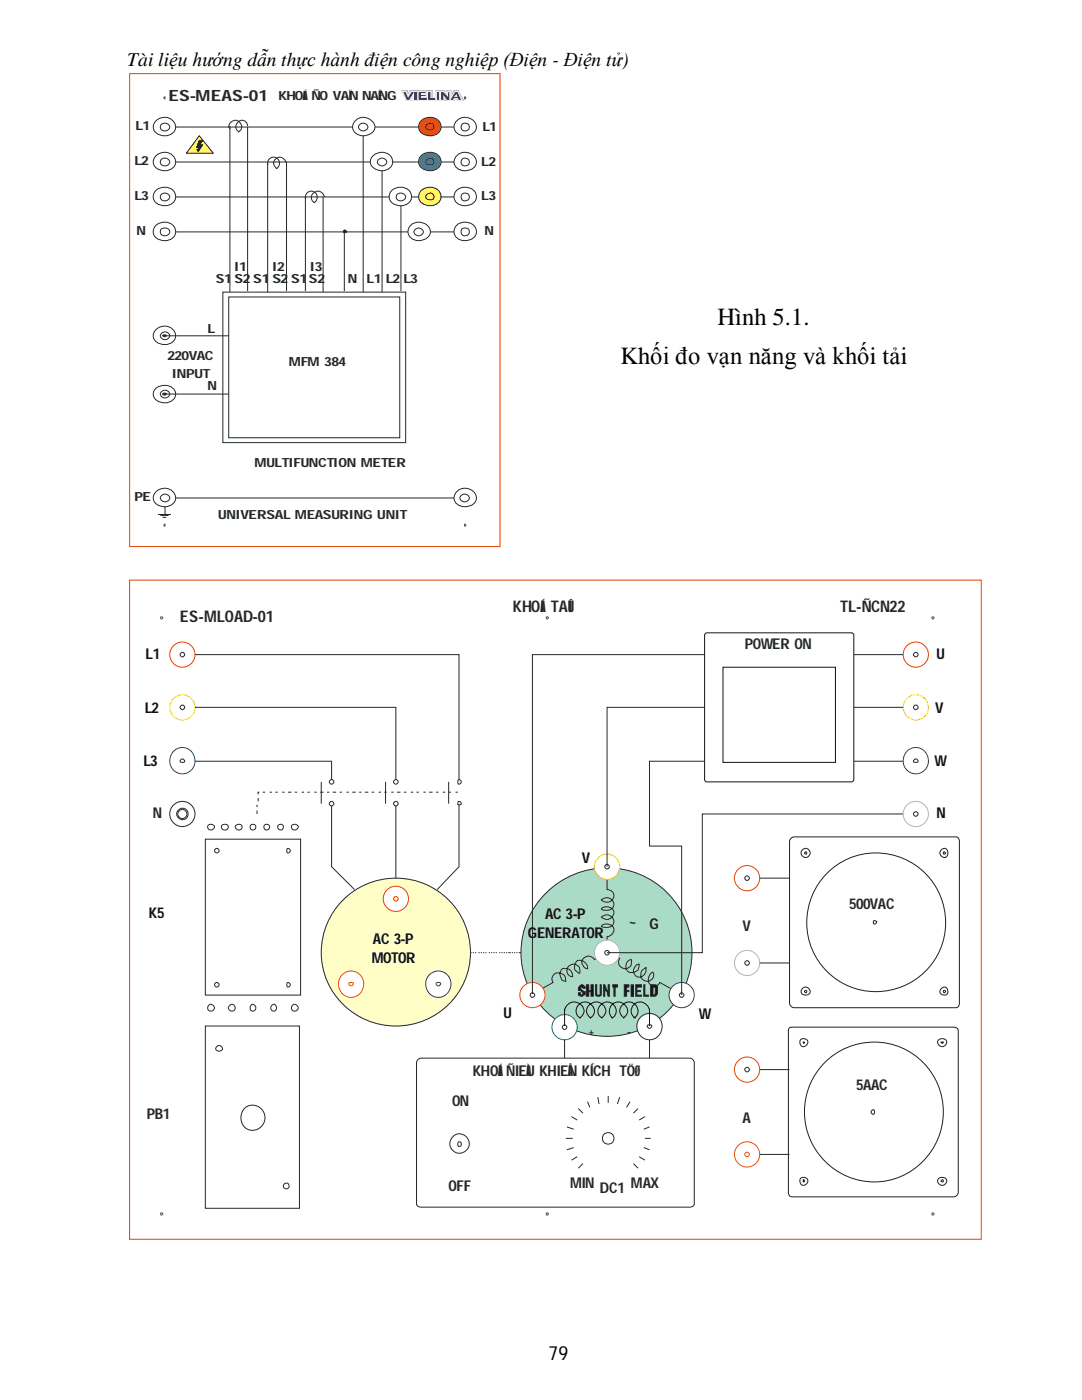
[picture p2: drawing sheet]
<svg xmlns="http://www.w3.org/2000/svg" width="216mm" height="279mm" viewBox="0 0 216 279" stroke-linecap="round" stroke-linejoin="round" font-family="sans-serif">
<defs><g id="words">
<g font-size="4.9">
<text x="143.2" y="64.9">Hình 5.1.</text>
<text x="123.8" y="72.6">Khối đo vạn năng và khối tải</text>
</g>
<g font-size="3.9">
<text x="25.4" y="13.1">Tài liệu hướng dẫn thực hành điện công nghiệp (Điện - Điện tử)</text>
<text x="109.5" y="271.4">79</text>
</g>
<g font-size="3.2" fill="#24282b">
<text x="35.9" y="124">ES-MLOAD-01</text>
<text x="102.4" y="122.2">KHOÁ</text>
<text x="107.9" y="122.2">I TAÛ</text>
<text x="113.4" y="122.2">I</text>
<text x="167.6" y="122.2">TL-ÑCN22</text>
</g>
<text font-size="3.1" fill="#24282b" x="33.6" y="20.2">ES-MEAS-01</text>
<g font-size="3" fill="#121214">
<text x="29" y="131.6">L1</text>
<text x="186.9" y="131.6">U</text>
<text x="28.9" y="142.3">L2</text>
<text x="186.6" y="142.3">V</text>
<text x="28.6" y="152.8">L3</text>
<text x="186.4" y="152.8">W</text>
<text x="186.9" y="163.3">N</text>
<text x="116.1" y="172.3">V</text>
<text x="29.7" y="183.3">K5</text>
<text x="108.8" y="183.5">AC 3-P</text>
<text x="74.4" y="188.3">AC 3-P</text>
<text x="105.3" y="187.1">GENERATOR</text>
<text x="74.2" y="192.2">MOTOR</text>
<text x="100.5" y="203.2">U</text>
<text x="139.4" y="203.4">W</text>
</g>
<g font-size="3" fill="#24282b">
<text x="148.6" y="129.5">POWER ON</text>
<text x="30.5" y="163.3">N</text>
<text x="148.2" y="185.8">V</text>
<text x="169.4" y="181.4">500VAC</text>
<text x="94.3" y="214.8">KHOÁ</text>
<text x="99.4" y="214.8">I ÑIEÀ</text>
<text x="105.1" y="214.8">U KHIEÅ</text>
<text x="113.4" y="214.8">N KÍCH TÖØ</text>
<text x="90.3" y="220.8">ON</text>
<text x="170.9" y="217.6">5AAC</text>
<text x="29.3" y="223.3">PB1</text>
<text x="148.2" y="224">A</text>
<text x="89.5" y="237.7">OFF</text>
<text x="113.8" y="237.1">MIN</text>
<text x="119.7" y="238.2">DC1</text>
<text x="125.9" y="237.1">MAX</text>
</g>
<g font-size="3" fill="#24211d">
<text x="125.5" y="185.1">~</text>
<text x="129.6" y="185.3">G</text>
</g>
<g font-size="2.5" fill="#24282b">
<text x="55.5" y="19.9">KHOÁ</text>
<text x="60.5" y="19.9">I ÑO VAÏN NAÊ</text>
<text x="75.5" y="19.9">NG</text>
<text x="27" y="25.9">L1</text>
<text x="96.3" y="26.2">L1</text>
<text x="26.8" y="32.9">L2</text>
<text x="96" y="33.1">L2</text>
<text x="26.8" y="39.9">L3</text>
<text x="96" y="39.9">L3</text>
<text x="27.3" y="46.9">N</text>
<text x="96.7" y="46.9">N</text>
<text x="43.1" y="56.6">S1</text>
<text x="46.8" y="54">I1</text>
<text x="46.8" y="56.6">S2</text>
<text x="50.5" y="56.6">S1</text>
<text x="54.4" y="54">I2</text>
<text x="54.4" y="56.6">S2</text>
<text x="58.1" y="56.6">S1</text>
<text x="61.6" y="56.6">S2</text>
<text x="61.9" y="54">I3</text>
<text x="69.4" y="56.6">N</text>
<text x="73.2" y="56.6">L1</text>
<text x="77" y="56.6">L2</text>
<text x="80.5" y="56.6">L3</text>
<text x="33.4" y="71.9">220VAC</text>
<text x="41.4" y="66.5">L</text>
<text x="34.4" y="75.4">INPUT</text>
<text x="41.4" y="77.9">N</text>
<text x="57.7" y="73.1">MFM 384</text>
<text x="50.8" y="93.2">MULTIFUNCTION METER</text>
<text x="26.8" y="100">PE</text>
<text x="43.5" y="103.6">UNIVERSAL MEASURING UNIT</text>
</g>
<g font-size="2.1" fill="#24282b">
<text x="118.6" y="205.7" transform="rotate(-180 118.6 205.7)">+</text>
<text x="125.9" y="205.7" transform="rotate(-180 125.9 205.7)">-</text>
</g>
</g></defs>
<path d="M25.9 14.7h73.9v94.4h-73.9z" fill="none" stroke="#e54200" stroke-width=".2"/>
<path d="M32.9 32.3h61.9M33.2 25.4h61.6M33.4 39.3h60.7M33.6 46.3h60.1M32.7 99.4h60" fill="none" stroke="#24282b" stroke-width=".2"/>
<path d="M84.2 23.9a2.3 2.3 0 0 1 3.8 1.5 2.24 2.24 0 0 1-3.3 1.5 1.67 1.67 0 0 1-.5-3z" fill-rule="evenodd" fill="#eb3d00"/>
<path d="M84.2 23.9a2.3 2.3 0 0 1 3.8 1.5 2.24 2.24 0 0 1-3.3 1.5 1.67 1.67 0 0 1-.5-3zM85.2 24.8a.73 .73 0 0 1 1-.2 .73 .73 0 0 1 .3 1 .73 .73 0 0 1-1 .3 .58 .58 0 0 1-.5-.4 .58 .58 0 0 1 .2-.7z" fill="none" stroke="#24282b" stroke-width=".2"/>
<path d="M84.2 37.9a2.31 2.31 0 0 1 3.8 1.4 2.24 2.24 0 0 1-3.3 1.5 1.67 1.67 0 0 1-.5-2.9z" fill-rule="evenodd" fill="#fdfa00"/>
<path d="M84.2 37.9a2.31 2.31 0 0 1 3.8 1.4 2.24 2.24 0 0 1-3.3 1.5 1.67 1.67 0 0 1-.5-2.9zM85.2 38.8a.73 .73 0 0 1 1-.2 .73 .73 0 0 1 .3 .9 .73 .73 0 0 1-1 .4 .58 .58 0 0 1-.5-.5 .58 .58 0 0 1 .2-.6z" fill="none" stroke="#24282b" stroke-width=".2"/>
<path d="M84.2 30.9a2.31 2.31 0 0 1 3.8 1.4 2.24 2.24 0 0 1-3.3 1.5 1.67 1.67 0 0 1-.5-2.9z" fill-rule="evenodd" fill="#0089e1"/>
<path d="M84.2 30.9a2.31 2.31 0 0 1 3.8 1.4 2.24 2.24 0 0 1-3.3 1.5 1.67 1.67 0 0 1-.5-2.9zM85.2 31.8a.73 .73 0 0 1 1-.2 .73 .73 0 0 1 .3 1 .73 .73 0 0 1-1 .3 .58 .58 0 0 1-.5-.4 .58 .58 0 0 1 .2-.7zM31.5 102.7h2.6M32 102.9h1.6M32.5 103.3h.7M32.9 100.2v2.5" fill="none" stroke="#24282b" stroke-width=".2"/>
<path d="M31.2 98a2.19 2.19 0 0 1 2.6-.4 2.19 2.19 0 0 1 1.2 2.2 2.47 2.47 0 0 1-4.3 0 1.7 1.7 0 0 1 .5-1.8z" fill-rule="evenodd" fill="#fff"/>
<path d="M31.2 98a2.19 2.19 0 0 1 2.6-.4 2.19 2.19 0 0 1 1.2 2.2 2.47 2.47 0 0 1-4.3 0 1.7 1.7 0 0 1 .5-1.8z" fill="none" stroke="#24282b" stroke-width=".2"/>
<path d="M32.3 98.8a.9 .9 0 0 1 1-.1 .9 .9 0 0 1 .5 1 .92 .92 0 0 1-1.1 .4 .92 .92 0 0 1-.6-1z" fill-rule="evenodd" fill="#fff"/>
<path d="M32.3 98.8a.9 .9 0 0 1 1-.1 .9 .9 0 0 1 .5 1 .92 .92 0 0 1-1.1 .4 .92 .92 0 0 1-.6-1z" fill="none" stroke="#24282b" stroke-width=".2"/>
<path d="M91.2 98a2.32 2.32 0 0 1 3.9 1.4 2.36 2.36 0 0 1-3.9 1.2 1.64 1.64 0 0 1 0-2.6z" fill-rule="evenodd" fill="#fff"/>
<path d="M91.2 98a2.32 2.32 0 0 1 3.9 1.4 2.36 2.36 0 0 1-3.9 1.2 1.64 1.64 0 0 1 0-2.6z" fill="none" stroke="#24282b" stroke-width=".2"/>
<path d="M92.1 98.8a.9 .9 0 0 1 1-.1 .9 .9 0 0 1 .5 1 .92 .92 0 0 1-1.1 .4 .92 .92 0 0 1-.7-1z" fill-rule="evenodd" fill="#fff"/>
<path d="M92.1 98.8a.9 .9 0 0 1 1-.1 .9 .9 0 0 1 .5 1 .92 .92 0 0 1-1.1 .4 .92 .92 0 0 1-.7-1z" fill="none" stroke="#24282b" stroke-width=".2"/>
<path d="M32.3 38.8a.73 .73 0 0 1 1-.2 .73 .73 0 0 1 .2 .9 .73 .73 0 0 1-.9 .4 .58 .58 0 0 1-.6-.5 .58 .58 0 0 1 .3-.6z" fill-rule="evenodd" fill="#fff"/>
<path d="M32.3 38.8a.73 .73 0 0 1 1-.2 .73 .73 0 0 1 .2 .9 .73 .73 0 0 1-.9 .4 .58 .58 0 0 1-.6-.5 .58 .58 0 0 1 .3-.6z" fill="none" stroke="#24282b" stroke-width=".2"/>
<path d="M32.3 45.7a.73 .73 0 0 1 1-.2 .73 .73 0 0 1 .2 1 .73 .73 0 0 1-.9 .3 .58 .58 0 0 1-.6-.4 .58 .58 0 0 1 .3-.7z" fill-rule="evenodd" fill="#fff"/>
<path d="M32.3 45.7a.73 .73 0 0 1 1-.2 .73 .73 0 0 1 .2 1 .73 .73 0 0 1-.9 .3 .58 .58 0 0 1-.6-.4 .58 .58 0 0 1 .3-.7z" fill="none" stroke="#24282b" stroke-width=".2"/>
<path d="M32.3 31.8a.73 .73 0 0 1 1-.2 .73 .73 0 0 1 .2 1 .73 .73 0 0 1-.9 .3 .58 .58 0 0 1-.6-.4 .58 .58 0 0 1 .3-.7z" fill-rule="evenodd" fill="#fff"/>
<path d="M32.3 31.8a.73 .73 0 0 1 1-.2 .73 .73 0 0 1 .2 1 .73 .73 0 0 1-.9 .3 .58 .58 0 0 1-.6-.4 .58 .58 0 0 1 .3-.7z" fill="none" stroke="#24282b" stroke-width=".2"/>
<path d="M31.2 24a2.19 2.19 0 0 1 2.6-.4 2.19 2.19 0 0 1 1.2 2.2 2.47 2.47 0 0 1-4.3 0 1.69 1.69 0 0 1 .5-1.8z" fill-rule="evenodd" fill="#fff"/>
<path d="M31.2 24a2.19 2.19 0 0 1 2.6-.4 2.19 2.19 0 0 1 1.2 2.2 2.47 2.47 0 0 1-4.3 0 1.69 1.69 0 0 1 .5-1.8z" fill="none" stroke="#24282b" stroke-width=".2"/>
<path d="M32.2 24.8a.94 .94 0 0 1 1.1-.1 .94 .94 0 0 1 .5 .9 .9 .9 0 0 1-1.3 .5 .9 .9 0 0 1-.3-1.3z" fill-rule="evenodd" fill="#fff"/>
<path d="M32.2 24.8a.94 .94 0 0 1 1.1-.1 .94 .94 0 0 1 .5 .9 .9 .9 0 0 1-1.3 .5 .9 .9 0 0 1-.3-1.3z" fill="none" stroke="#24282b" stroke-width=".2"/>
<path d="M31.2 31a2.19 2.19 0 0 1 2.6-.5 2.19 2.19 0 0 1 1.2 2.3 2.47 2.47 0 0 1-4.3 0 1.69 1.69 0 0 1 .5-1.8z" fill-rule="evenodd" fill="#fff"/>
<path d="M31.2 31a2.19 2.19 0 0 1 2.6-.5 2.19 2.19 0 0 1 1.2 2.3 2.47 2.47 0 0 1-4.3 0 1.69 1.69 0 0 1 .5-1.8z" fill="none" stroke="#24282b" stroke-width=".2"/>
<path d="M32.2 31.8a.94 .94 0 0 1 1.1-.2 .94 .94 0 0 1 .5 1 .9 .9 0 0 1-1.3 .5 .9 .9 0 0 1-.3-1.3z" fill-rule="evenodd" fill="#fff"/>
<path d="M32.2 31.8a.94 .94 0 0 1 1.1-.2 .94 .94 0 0 1 .5 1 .9 .9 0 0 1-1.3 .5 .9 .9 0 0 1-.3-1.3z" fill="none" stroke="#24282b" stroke-width=".2"/>
<path d="M31.2 37.9a2.31 2.31 0 0 1 3.9 1.4 2.24 2.24 0 0 1-3.4 1.5 1.67 1.67 0 0 1-.5-2.9z" fill-rule="evenodd" fill="#fff"/>
<path d="M31.2 37.9a2.31 2.31 0 0 1 3.9 1.4 2.24 2.24 0 0 1-3.4 1.5 1.67 1.67 0 0 1-.5-2.9z" fill="none" stroke="#24282b" stroke-width=".2"/>
<path d="M32.2 38.8a.94 .94 0 0 1 1.1-.2 .94 .94 0 0 1 .5 1 .9 .9 0 0 1-1.3 .5 .9 .9 0 0 1-.3-1.3z" fill-rule="evenodd" fill="#fff"/>
<path d="M32.2 38.8a.94 .94 0 0 1 1.1-.2 .94 .94 0 0 1 .5 1 .9 .9 0 0 1-1.3 .5 .9 .9 0 0 1-.3-1.3z" fill="none" stroke="#24282b" stroke-width=".2"/>
<path d="M31.2 77.4a2.48 2.48 0 0 1 3.8 .8 1.99 1.99 0 0 1-2.7 2.1 1.63 1.63 0 0 1-1.6-1.1 1.63 1.63 0 0 1 .5-1.8z" fill-rule="evenodd" fill="#fff"/>
<path d="M31.2 77.4a2.48 2.48 0 0 1 3.8 .8 1.99 1.99 0 0 1-2.7 2.1 1.63 1.63 0 0 1-1.6-1.1 1.63 1.63 0 0 1 .5-1.8z" fill="none" stroke="#24282b" stroke-width=".2"/>
<path d="M32.3 78.1a.9 .9 0 0 1 1-.1 .9 .9 0 0 1 .5 .9 .92 .92 0 0 1-1.1 .5 .92 .92 0 0 1-.6-1z" fill-rule="evenodd" fill="#fff"/>
<path d="M32.3 78.1a.9 .9 0 0 1 1-.1 .9 .9 0 0 1 .5 .9 .92 .92 0 0 1-1.1 .5 .92 .92 0 0 1-.6-1z" fill="none" stroke="#24282b" stroke-width=".2"/>
<path d="M31.2 44.9a2.31 2.31 0 0 1 3.9 1.4 2.24 2.24 0 0 1-3.4 1.5 1.67 1.67 0 0 1-.5-2.9z" fill-rule="evenodd" fill="#fff"/>
<path d="M31.2 44.9a2.31 2.31 0 0 1 3.9 1.4 2.24 2.24 0 0 1-3.4 1.5 1.67 1.67 0 0 1-.5-2.9z" fill="none" stroke="#24282b" stroke-width=".2"/>
<path d="M32.2 45.7a1.05 1.05 0 0 1 1.7 .6 .92 .92 0 0 1-1.3 .8 .92 .92 0 0 1-.4-1.4z" fill-rule="evenodd" fill="#fff"/>
<path d="M32.2 45.7a1.05 1.05 0 0 1 1.7 .6 .92 .92 0 0 1-1.3 .8 .92 .92 0 0 1-.4-1.4z" fill="none" stroke="#24282b" stroke-width=".2"/>
<path d="M31.2 65.7a2.19 2.19 0 0 1 2.6-.5 2.19 2.19 0 0 1 1.2 2.3 2.46 2.46 0 0 1-4.3 0 1.69 1.69 0 0 1 .5-1.8z" fill-rule="evenodd" fill="#fff"/>
<path d="M31.2 65.7a2.19 2.19 0 0 1 2.6-.5 2.19 2.19 0 0 1 1.2 2.3 2.46 2.46 0 0 1-4.3 0 1.69 1.69 0 0 1 .5-1.8z" fill="none" stroke="#24282b" stroke-width=".2"/>
<path d="M32.3 66.5a.9 .9 0 0 1 1-.2 .9 .9 0 0 1 .5 1 .92 .92 0 0 1-1.1 .5 .92 .92 0 0 1-.6-1.1z" fill-rule="evenodd" fill="#fff"/>
<path d="M32.3 66.5a.9 .9 0 0 1 1-.2 .9 .9 0 0 1 .5 1 .92 .92 0 0 1-1.1 .5 .92 .92 0 0 1-.6-1.1z" fill="none" stroke="#24282b" stroke-width=".2"/>
<path d="M91.2 24a2.32 2.32 0 0 1 3.9 1.4 2.36 2.36 0 0 1-3.9 1.2 1.64 1.64 0 0 1 0-2.6z" fill-rule="evenodd" fill="#fff"/>
<path d="M91.2 24a2.32 2.32 0 0 1 3.9 1.4 2.36 2.36 0 0 1-3.9 1.2 1.64 1.64 0 0 1 0-2.6z" fill="none" stroke="#24282b" stroke-width=".2"/>
<circle cx="92.8" cy="25.3" r=".81" fill="#fff"/>
<circle cx="92.8" cy="25.3" r=".81" fill="none" stroke="#24282b" stroke-width=".2"/>
<path d="M91.2 31a2.32 2.32 0 0 1 3.9 1.3 2.36 2.36 0 0 1-3.9 1.3 1.64 1.64 0 0 1 0-2.6z" fill-rule="evenodd" fill="#fff"/>
<path d="M91.2 31a2.32 2.32 0 0 1 3.9 1.3 2.36 2.36 0 0 1-3.9 1.3 1.64 1.64 0 0 1 0-2.6z" fill="none" stroke="#24282b" stroke-width=".2"/>
<circle cx="92.8" cy="32.3" r=".81" fill="#fff"/>
<circle cx="92.8" cy="32.3" r=".81" fill="none" stroke="#24282b" stroke-width=".2"/>
<path d="M91.2 37.9a2.47 2.47 0 0 1 3.8 .9 1.9 1.9 0 0 1-2.3 2.3 1.83 1.83 0 0 1-1.9-1.1 1.83 1.83 0 0 1 .4-2.1z" fill-rule="evenodd" fill="#fff"/>
<path d="M91.2 37.9a2.47 2.47 0 0 1 3.8 .9 1.9 1.9 0 0 1-2.3 2.3 1.83 1.83 0 0 1-1.9-1.1 1.83 1.83 0 0 1 .4-2.1z" fill="none" stroke="#24282b" stroke-width=".2"/>
<circle cx="92.8" cy="39.3" r=".81" fill="#fff"/>
<circle cx="92.8" cy="39.3" r=".81" fill="none" stroke="#24282b" stroke-width=".2"/>
<path d="M91.2 44.9a2.47 2.47 0 0 1 3.8 .8 1.89 1.89 0 0 1-2.3 2.3 1.82 1.82 0 0 1-1.9-1 1.82 1.82 0 0 1 .4-2.1z" fill-rule="evenodd" fill="#fff"/>
<path d="M91.2 44.9a2.47 2.47 0 0 1 3.8 .8 1.89 1.89 0 0 1-2.3 2.3 1.82 1.82 0 0 1-1.9-1 1.82 1.82 0 0 1 .4-2.1z" fill="none" stroke="#24282b" stroke-width=".2"/>
<circle cx="92.8" cy="46.2" r=".83" fill="#fff"/>
<circle cx="92.8" cy="46.2" r=".83" fill="none" stroke="#24282b" stroke-width=".2"/>
<path d="M39.8 27.1l2.8 3.5h-5.4z" fill="#fdfa00" stroke="#24282b" stroke-width=".2"/>
<path d="M39.8 28.1h.7l-.7 .9 .7-.2-1 1.4-.2-.4h.2l.3-.6-.5 .2z" fill-rule="evenodd" fill="#24211d" stroke="#24282b" stroke-width=".2"/>
<path d="M44.5 58.3h36.4v30h-36.4z" fill-rule="evenodd" fill="#fff"/>
<path d="M44.5 58.3h36.4v30h-36.4z" fill="none" stroke="#24282b" stroke-width=".2"/>
<path d="M45.6 59.3h34.2v28.1h-34.2z" fill-rule="evenodd" fill="#fff"/>
<g fill="none" stroke="#24282b" stroke-width=".2">
<path d="M45.9 25.7a1.17 1.17 0 0 1 .1-1.3 1.17 1.17 0 0 1 1.4-.3 1.21 1.21 0 0 1 .8 1 1.21 1.21 0 0 1-.7 1.2M45.9 25.2v33.1M49.4 25.2a1.18 1.18 0 0 0-1.8-.9 1.18 1.18 0 0 0 .2 2M49.4 25.4v32.7M53.4 32.9a1.21 1.21 0 0 1 .8-1.5 1.21 1.21 0 0 1 1.5 .7 1.21 1.21 0 0 1-.6 1.6M53.4 32.5v25.8M57.2 32.5a1.32 1.32 0 0 0-1.2-1.1 1.32 1.32 0 0 0-1.3 .8 1.26 1.26 0 0 0 .6 1.5M57.2 32.3v25.8M60.9 39.7a1.22 1.22 0 0 1 .8-1.5 1.22 1.22 0 0 1 1.5 .7 1.22 1.22 0 0 1-.6 1.6M60.9 39.3v18.8M64.5 39.3v19M64.7 39.3a1.25 1.25 0 0 0-1.9-1 1.25 1.25 0 0 0 0 2.2"/>
<path d="M72.5 25.4v32.9M76.2 32.3v26M80 39.3v18.8M45.6 59.3h34.2v28.1h-34.2zM68.7 46.3v11.8"/>
</g>
<path d="M76 32.2h.4l.1 .1-.3 .2-.2-.1z" fill-rule="evenodd" fill="#24211d"/>
<path d="M76 32.2h.4l.1 .1-.3 .2-.2-.1z" fill="none" stroke="#24282b" stroke-width=".2"/>
<path d="M72.3 25.2h.4v.3h-.4z" fill-rule="evenodd" fill="#24211d"/>
<path d="M72.3 25.2h.4v.3h-.4z" fill="none" stroke="#24282b" stroke-width=".2"/>
<path d="M79.6 39.2l.5-.1 .1 .2-.2 .2-.5-.2z" fill-rule="evenodd" fill="#24211d"/>
<path d="M79.6 39.2l.5-.1 .1 .2-.2 .2-.5-.2zM32.9 67h12.7M32.9 78.6h12.7" fill="none" stroke="#24282b" stroke-width=".2"/>
<path d="M32.5 66.9l.5-.1 .2 .2-.3 .2-.4-.2z" fill-rule="evenodd" fill="#24211d"/>
<path d="M32.5 66.9l.5-.1 .2 .2-.3 .2-.4-.2z" fill="none" stroke="#24282b" stroke-width=".2"/>
<path d="M32.5 78.5h.5l.2 .1-.2 .2h-.3h-.2z" fill-rule="evenodd" fill="#24211d"/>
<path d="M32.5 78.5h.5l.2 .1-.2 .2h-.3h-.2z" fill="none" stroke="#24282b" stroke-width=".2"/>
<circle cx="68.9" cy="46.2" r=".33" fill="#24211d"/>
<circle cx="68.9" cy="46.2" r=".33" fill="none" stroke="#24282b" stroke-width=".2"/>
<path d="M71 24a2.34 2.34 0 0 1 3.8 1.4 2.38 2.38 0 0 1-2 1.7 2.38 2.38 0 0 1-2.4-1.3 1.75 1.75 0 0 1 .6-1.8z" fill-rule="evenodd" fill="#fff"/>
<path d="M71 24a2.34 2.34 0 0 1 3.8 1.4 2.38 2.38 0 0 1-2 1.7 2.38 2.38 0 0 1-2.4-1.3 1.75 1.75 0 0 1 .6-1.8z" fill="none" stroke="#24282b" stroke-width=".2"/>
<path d="M71.8 24.8a.9 .9 0 0 1 1.1-.1 .9 .9 0 0 1 .4 .9 .92 .92 0 0 1-1.1 .5 .92 .92 0 0 1-.6-1z" fill-rule="evenodd" fill="#fff"/>
<path d="M71.8 24.8a.9 .9 0 0 1 1.1-.1 .9 .9 0 0 1 .4 .9 .92 .92 0 0 1-1.1 .5 .92 .92 0 0 1-.6-1z" fill="none" stroke="#24282b" stroke-width=".2"/>
<path d="M74.2 31.3a2.28 2.28 0 0 1 2.4-.9 2.28 2.28 0 0 1 1.8 1.9 2.25 2.25 0 0 1-3.8 1.3 1.5 1.5 0 0 1-.4-2.3z" fill-rule="evenodd" fill="#fff"/>
<path d="M74.2 31.3a2.28 2.28 0 0 1 2.4-.9 2.28 2.28 0 0 1 1.8 1.9 2.25 2.25 0 0 1-3.8 1.3 1.5 1.5 0 0 1-.4-2.3z" fill="none" stroke="#24282b" stroke-width=".2"/>
<path d="M75.6 31.8a.9 .9 0 0 1 1-.1 .9 .9 0 0 1 .5 .9 .92 .92 0 0 1-1.1 .5 .92 .92 0 0 1-.6-1.1z" fill-rule="evenodd" fill="#fff"/>
<path d="M75.6 31.8a.9 .9 0 0 1 1-.1 .9 .9 0 0 1 .5 .9 .92 .92 0 0 1-1.1 .5 .92 .92 0 0 1-.6-1.1z" fill="none" stroke="#24282b" stroke-width=".2"/>
<path d="M78.3 37.9a2.31 2.31 0 0 1 3.8 1.4 2.24 2.24 0 0 1-3.3 1.5 1.67 1.67 0 0 1-.5-2.9z" fill-rule="evenodd" fill="#fff"/>
<path d="M78.3 37.9a2.31 2.31 0 0 1 3.8 1.4 2.24 2.24 0 0 1-3.3 1.5 1.67 1.67 0 0 1-.5-2.9z" fill="none" stroke="#24282b" stroke-width=".2"/>
<path d="M79.3 38.8a.94 .94 0 0 1 1.1-.2 .94 .94 0 0 1 .5 1 .9 .9 0 0 1-1.3 .5 .9 .9 0 0 1-.3-1.3z" fill-rule="evenodd" fill="#fff"/>
<path d="M79.3 38.8a.94 .94 0 0 1 1.1-.2 .94 .94 0 0 1 .5 1 .9 .9 0 0 1-1.3 .5 .9 .9 0 0 1-.3-1.3z" fill="none" stroke="#24282b" stroke-width=".2"/>
<path d="M82 44.9a2.39 2.39 0 0 1 3.9 1.4 2.38 2.38 0 0 1-2.1 1.7 2.38 2.38 0 0 1-2.3-1.3 1.82 1.82 0 0 1 .5-1.8z" fill-rule="evenodd" fill="#fff"/>
<path d="M82 44.9a2.39 2.39 0 0 1 3.9 1.4 2.38 2.38 0 0 1-2.1 1.7 2.38 2.38 0 0 1-2.3-1.3 1.82 1.82 0 0 1 .5-1.8z" fill="none" stroke="#24282b" stroke-width=".2"/>
<path d="M82.9 45.7a.9 .9 0 0 1 1-.1 .9 .9 0 0 1 .5 1 .92 .92 0 0 1-1.1 .4 .92 .92 0 0 1-.6-1z" fill-rule="evenodd" fill="#fff"/>
<path d="M82.9 45.7a.9 .9 0 0 1 1-.1 .9 .9 0 0 1 .5 1 .92 .92 0 0 1-1.1 .4 .92 .92 0 0 1-.6-1z" fill="none" stroke="#24282b" stroke-width=".2"/>
<path d="M32.7 19.4l.2-.1v.4l-.2-.1zM92.7 19.3l.2 .1v.1l-.2 .2zM32.7 104.7l.2-.1v.4h-.2zM92.7 104.6l.2 .1v.3h-.2z" fill="none" stroke="#4d5a61" stroke-width=".2"/>
<g fill="#b0b4ba">
<path d="M80.2 18.4l.7-.2 .8 1.5-.8 .2zM80 18h.5v.4h-.3zM80.5 18h.4v.8h-.4zM80.9 18h.5v.2l-.5 .2zM80.5 18.4l.9-.2 .5 1.1-.7 .2zM81.2 19.5h.7zM81.7 18.2l.7 .2-.5 1.1-.7-.2zM81.7 18h.4v.4l-.4-.2zM82.1 18h.5v.8h-.5zM82.6 18h.5l-.3 .4h-.2zM82.1 18.2l.7 .2-.7 1.5-.7-.2zM81.7 19.9h.4v.2h-.4zM81.2 19.5h.5v.6h-.5zM80.9 19.9h.3v.2h-.3z"/>
<path d="M82.4 18.4h.7v1.5h-.7zM82.4 18h.2v.4h-.2zM82.6 18h.5v.8h-.5zM83.1 18h.4v.4h-.4zM82.6 18.4h.9v1.5h-.9zM83.1 19.9h.4v.2h-.4zM82.6 19.5h.5v.6h-.5zM82.4 19.9h.2v.2h-.2z"/>
<path d="M83.1 18.4h.9v1.5h-.9zM83.1 18h.4v.4h-.4zM83.5 18h1.4v.8h-1.4zM84.9 18h.5v.4h-.5zM84.7 18.4h.7v.2h-.7zM84.9 18.6h.5v.4h-.5zM84 18.4h.9v.6h-.9zM83.5 18.4h.5v.2h-.5zM83.5 18.6h1v.4h-1zM83.5 19h.5v.2h-.5zM84 18.6h.9v.6h-.9zM84.9 18.6h.5v.4h-.5zM84.5 19h.9v.2h-.9zM84.9 19.2h.5v.3h-.5zM84 19h.9v.5h-.9zM83.5 19h.5v.2h-.5zM83.5 19.2h1v.3h-1zM83.5 19.5h.5v.4h-.5zM84 19.3h1.2v.6h-1.2zM85.2 19.3h.5v.2h-.5zM84.7 19.5h1v.4h-1zM85.2 19.9h.5v.2h-.5zM83.5 19.5h1.7v.6h-1.7zM83.1 19.9h.4v.2h-.4z"/>
<path d="M84.9 18.4h1v1.5h-1zM84.9 18h.5v.4h-.5zM85.4 18h.5v.8h-.5zM85.9 18h.5v.4h-.5zM85.4 18.4h1v1.1h-1zM85.4 19.5h.5v.4h-.5zM85.9 19.3h.9v.6h-.9zM86.8 19.3h.5v.2h-.5zM86.6 19.5h.7v.4h-.7zM86.8 19.9h.5v.2h-.5zM85.4 19.5h1.4v.6h-1.4zM84.9 19.9h.5v.2h-.5z"/>
<path d="M86.8 18.4h1v1.5h-1zM86.8 18h.5v.4h-.5zM87.3 18h.2v.8h-.2zM87.5 18h.5v.4h-.5zM87.3 18.4h.7v1.5h-.7zM87.5 19.9h.5v.2h-.5zM87.3 19.5h.2v.6h-.2zM86.8 19.9h.5v.2h-.5z"/>
<path d="M87.5 18.4h1v1.5h-1zM87.5 18h.5v.4h-.5zM88 18h.5v.8h-.5zM88.5 18l.4 .2-.4 .2zM88 18.6l.9-.4 .8 1-.8 .3zM88.9 19.5l.8-.2zM88.9 18.4h.8v.9h-.8zM88.9 18h.5v.4h-.5zM89.4 18h.3v.8h-.3zM89.7 18h.4v.4h-.4zM89.2 18.4h.9v1.5h-.9zM89.7 19.9h.4v.2h-.4zM89.2 19.5h.5v.6h-.5zM88.9 19.9h.3v.2h-.3zM88 19l.7-.2 1 .9-.8 .2zM88 19l.7-.2-.2 .2zM88 19h.9v.9h-.9zM88.5 19.9h.4v.2h-.4zM88 19.5h.5v.6h-.5zM87.5 19.9h.5v.2h-.5z"/>
<path d="M91.5 19.5h.5v.6h-.5zM91.1 19.9h.4v.2zM91.1 19.5l.7-.2 .2 .4-.9 .2zM91.3 19.2h.5v.1l-.5 .2zM90.6 19.2h.7v.5h-.7zM90.1 19.3l.5-.1v.3zM90.1 19.3l1 .2-.3 .4-.9-.2zM90.4 19.9h.4l-.2 .2h-.2zM89.9 19.5h.5v.6h-.5zM89.7 19.7l.2 .2v.2h-.5zM90.4 18.2l.7 .4-.7 1.3-.7-.2zM90.4 18h.4v.4l-.4-.2zM90.8 18h.5v.8h-.5zM91.3 18h.2l-.2 .4zM90.8 18.6l.7-.4 1 1.5-1 .2zM92 19.9l.5-.2 .2 .4h-.7zM90.6 18.8l.7-.2 .5 .6-1 .1zM91.1 17.8l.2 .8-.2 .2-.5-.2zM90.6 18.6l.7 .2-.2 .5-.7-.1zM90.4 19.2l.2 .1v.2h-.5zM90.6 19h.7v.5h-.7zM91.3 19.3l.5-.1 .2 .3h-.7z"/>
</g>
<g fill="#3b2478">
<path d="M80.5 18.4h.4l.5 1.1 .7-1.1h.5l-.9 1.5h-.5z"/>
<path d="M82.6 18.4h.5v1.5h-.5z"/>
<path d="M83.5 18.4h1.4v.2h-.9v.4h.9v.2h-.9v.3h1.2v.4h-1.7z"/>
<path d="M85.4 18.4h.5v1.1h.9v.4h-1.4z"/>
<path d="M87.3 18.4h.2v1.5h-.2z"/>
<path d="M88 18.4h.5l.9 .9v-.9h.3v1.5h-.5l-.7-.9v.9h-.5z"/>
<path d="M90.8 18.4h.5l.7 1.5h-.5l-.2-.4h-.7l-.2 .4h-.5zM91.1 18.8l-.5 .5h.7z"/>
</g>
<g fill="#e4e7ec">
<path d="M80.2 18.4h.5l1 1.3-.8 .2zM80 18.2h.5v.2zM80.5 18.2h.4v.4h-.4zM80.9 18.2h.3v.2h-.3zM80.7 18.4h.5l.7 .9-.7 .2zM81.2 19.5h.7zM81.7 18.4h.7l-.5 1.1-.7-.2zM81.7 18.4l.4-.2v.2zM82.1 18.2h.5v.4h-.5zM82.6 18.2h.2v.2h-.2zM82.1 18.4h.7l-.7 1.5-.7-.2zM81.7 19.9h.4l-.2 .2h-.2zM81.2 19.5h.5v.6h-.5zM80.9 19.9h.3v.2z"/>
<path d="M82.4 18.4h.7v1.5h-.7zM82.4 18.2h.2v.2h-.2zM82.6 18.2h.5v.4h-.5zM83.1 18.2h.2v.2h-.2zM82.8 18.4h.5v1.5h-.5zM83.1 19.9h.2v.2h-.2zM82.6 19.5h.5v.6h-.5zM82.4 19.9h.2v.2h-.2z"/>
<path d="M83.3 18.4h.5v1.5h-.5zM83.3 18.2h.2v.2h-.2zM83.5 18.2h1.4v.4h-1.4zM84.9 18.2h.5v.2h-.5zM84.7 18.4h.7v.2h-.7zM84.9 18.6h.5v.2h-.5zM84 18.4h.9v.4h-.9zM83.5 18.4h.5v.2h-.5zM83.5 18.6h.7v.4h-.7zM83.5 19h.5v.2h-.5zM84 18.8h.9v.4h-.9zM84.9 18.8h.3v.2h-.3zM84.7 19h.5v.2h-.5zM84.9 19.2h.3v.1h-.3zM84 19h.9v.3h-.9zM83.5 19h.5v.2h-.5zM83.5 19.2h.7v.3h-.7zM83.5 19.5h.5v.2h-.5zM84 19.3h1.2v.4h-1.2zM85.2 19.3h.2v.2h-.2zM84.7 19.5h.7v.4h-.7zM85.2 19.9h.2v.2h-.2zM83.5 19.5h1.7v.6h-1.7zM83.3 19.9h.2v.2h-.2z"/>
<path d="M85.2 18.4h.7v1.5h-.7zM85.2 18.2h.2v.2h-.2zM85.4 18.2h.5v.4h-.5zM85.9 18.2h.2v.2h-.2zM85.7 18.4h.4v1.1h-.4zM85.7 19.5h.2v.2h-.2zM85.9 19.3h.9v.4h-.9zM86.8 19.3h.5v.2h-.5zM86.6 19.5h.7v.4h-.7zM86.8 19.9h.5v.2h-.5zM85.4 19.5h1.4v.6h-1.4zM85.2 19.9h.2v.2h-.2z"/>
<path d="M86.8 18.4h.7v1.5h-.7zM86.8 18.2h.5v.2h-.5zM87.3 18.2h.2v.4h-.2zM87.5 18.2h.5v.2h-.5zM87.3 18.4h.7v1.5h-.7zM87.5 19.9h.5v.2h-.5zM87.3 19.5h.2v.6h-.2zM86.8 19.9h.5v.2h-.5z"/>
<path d="M87.8 18.4h.7v1.5h-.7zM87.8 18.2h.2v.2h-.2zM88 18.2h.5v.4h-.5zM88.5 18.2h.2l-.2 .2zM88.2 18.6l.5-.4 1 1-.5 .3zM89.2 19.5l.5-.2zM88.9 18.4h.8v.9h-.8zM88.9 18.2h.5v.2h-.5zM89.4 18.2h.3v.4h-.3zM89.7 18.2h.4v.2h-.4zM89.4 18.4h.7v1.5h-.7zM89.7 19.9h.4v.2h-.4zM89.2 19.5h.5v.6h-.5zM88.9 19.9h.3v.2zM88.2 19l.5-.2 1 .9-.8 .2zM88.2 19l.5-.2zM88.2 19h.5v.9h-.5zM88.5 19.9h.2v.2h-.2zM88 19.5h.5v.6h-.5zM87.8 19.9h.2v.2h-.2z"/>
<path d="M91.5 19.5h.5v.6h-.5zM91.3 19.9h.2v.2h-.2zM91.1 19.5l.7-.2v.4l-.5 .2zM91.3 19.3h.5l-.5 .2zM90.6 19.3h.7v.4h-.7zM90.4 19.3h.2v.2zM90.4 19.3l.4 .2-.2 .4-.5-.2zM90.4 19.9h.2v.2h-.2zM89.9 19.5h.5v.6h-.5zM89.7 19.7l.2 .2v.2h-.5zM90.6 18.4h.5l-1 1.5-.4-.2zM90.6 18.2h.2v.2h-.2zM90.8 18.2h.5v.4h-.5zM91.3 18.2l.2 .2h-.2zM90.8 18.4h.7l.7 1.3-.4 .2zM92 19.9l.2-.2 .3 .4h-.5zM90.6 18.8l.7-.2 .2 .6-.4 .1zM90.6 18.6l.5-.4 .2 .4-.2 .2zM90.6 18.6l.7 .2-.2 .5-.7-.1zM90.4 19.2l.2 .1v.2h-.2zM90.6 19h.7v.5h-.7zM91.3 19.3l.2-.1 .3 .3h-.5z"/>
</g>
<g fill="#3b2478">
<path d="M80.5 18.4h.4l.5 1.1 .7-1.1h.5l-.9 1.5h-.5z"/>
<path d="M82.6 18.4h.5v1.5h-.5z"/>
<path d="M83.5 18.4h1.4v.2h-.9v.4h.9v.2h-.9v.3h1.2v.4h-1.7z"/>
<path d="M85.4 18.4h.5v1.1h.9v.4h-1.4z"/>
<path d="M87.3 18.4h.2v1.5h-.2z"/>
<path d="M88 18.4h.5l.9 .9v-.9h.3v1.5h-.5l-.7-.9v.9h-.5z"/>
<path d="M90.8 18.4h.5l.7 1.5h-.5l-.2-.4h-.7l-.2 .4h-.5zM91.1 18.8l-.5 .5h.7z"/>
</g>
<path d="M80.5 18.4h.4l.5 1.1 .7-1.1h.5l-.9 1.5h-.5zM82.6 18.4h.5v1.5h-.5zM83.5 18.4h1.4v.2h-.9v.4h.9v.2h-.9v.3h1.2v.4h-1.7zM85.4 18.4h.5v1.1h.9v.4h-1.4zM87.3 18.4h.2v1.5h-.2zM88 18.4h.5l.9 .9v-.9h.3v1.5h-.5l-.7-.9v.9h-.5zM90.8 18.4h.5l.7 1.5h-.5l-.2-.4h-.7l-.2 .4h-.5zM91.1 18.8l.2 .5h-.7z" fill="none" stroke="#fff" stroke-width=".2"/>
<g fill="#3b2478">
<path d="M80.5 18.4h.4l.5 1.1 .7-1.1h.5l-.9 1.5h-.5z"/>
<path d="M82.6 18.4h.5v1.5h-.5z"/>
<path d="M83.5 18.4h1.4v.2h-.9v.4h.9v.2h-.9v.3h1.2v.4h-1.7z"/>
<path d="M85.4 18.4h.5v1.1h.9v.4h-1.4z"/>
<path d="M87.3 18.4h.2v1.5h-.2z"/>
<path d="M88 18.4h.5l.9 .9v-.9h.3v1.5h-.5l-.7-.9v.9h-.5z"/>
<path d="M90.8 18.4h.5l.7 1.5h-.5l-.2-.4h-.7l-.2 .4h-.5zM91.1 18.8l-.5 .5h.7z"/>
</g>
<path d="M85.4 18.2h.7z" fill="#e4e7ec"/>
<path d="M85.4 18h1z" fill="#b0b4ba"/>
<path d="M25.9 115.8h169.9v131.5h-169.9z" fill="none" stroke="#e54200" stroke-width=".2"/>
<path d="M108.5 178.7a16.9 16.9 0 0 1 23.9-1.2 16.9 16.9 0 0 1 1.3 23.9 17.1 17.1 0 0 1-18.7 4.3 17.1 17.1 0 0 1-11-15.6 16.7 16.7 0 0 1 4.5-11.4z" fill-rule="evenodd" fill="#aadbc7"/>
<path d="M108.5 178.7a16.9 16.9 0 0 1 23.9-1.2 16.9 16.9 0 0 1 1.3 23.9 17.1 17.1 0 0 1-18.7 4.3 17.1 17.1 0 0 1-11-15.6 16.7 16.7 0 0 1 4.5-11.4z" fill="none" stroke="#24282b" stroke-width=".2"/>
<circle cx="121" cy="189.8" r=".58" fill="#24211d"/>
<g fill="none" stroke="#24282b" stroke-width=".2">
<path d="M121.1 173.2v4.3a1.29 1.29 0 0 1 1.3 1.7 1.29 1.29 0 0 1-1.9 .7l-.5-.3a1.38 1.38 0 0 1 1.8-.2 1.38 1.38 0 0 1 .4 1.8 2.02 2.02 0 0 1-2.2 .2 1.49 1.49 0 0 1 2.5 .7 1.45 1.45 0 0 1-1 1.3 1.45 1.45 0 0 1-1.5-.4 1.38 1.38 0 0 1 1.8-.2 1.38 1.38 0 0 1 .4 1.8 2.04 2.04 0 0 1-2.2 .3 1.48 1.48 0 0 1 2.5 .7 1.47 1.47 0 0 1-1.4 1.3v3l2.6 1.4a1.32 1.32 0 0 0 .9 2 1.32 1.32 0 0 0 1.3-1.8 1.35 1.35 0 0 0-1.1 1.5 1.35 1.35 0 0 0 1.4 1.2 1.35 1.35 0 0 0 1.3-1.3v-.5a1.27 1.27 0 0 0-1.1 1.6 1.27 1.27 0 0 0 1.8 .8l.6-.8 .1-.9a1.37 1.37 0 0 0-1 1.7 1.37 1.37 0 0 0 1.7 .9 1.22 1.22 0 0 0 .7-1.7 1.62 1.62 0 0 0-.5 2.5 1.22 1.22 0 0 0 1.9-.4l4.1 2.3M105.6 198.2h.8a.43 .43 0 0 1-.4 .6 .43 .43 0 0 1-.4-.6zM121.1 190.1l-2.5 1.4a1.33 1.33 0 0 0-1.6-.6 1.33 1.33 0 0 0-.9 1.4l.2 .3a.96 .96 0 0 0 .9 .7 1.59 1.59 0 0 0-2-1.6 1.43 1.43 0 0 0-.6 1.4 1.43 1.43 0 0 0 1 1.1 1.29 1.29 0 0 0-.6-1.7 1.29 1.29 0 0 0-1.7 .7 1.29 1.29 0 0 0 .7 1.7h.3a1.58 1.58 0 0 0-2.1-1.6 1.56 1.56 0 0 0 .3 2.5h.4a1.41 1.41 0 0 0-1.1-1.6 1.41 1.41 0 0 0-1.7 1.1l.3 .8-4.4 2.3M135.6 198h.3v.8a.43 .43 0 0 1-.5-.3 .43 .43 0 0 1 .2-.5z"/>
<circle cx="121" cy="189.8" r=".58"/>
</g>
<path d="M127.6 203.2a2.57 2.57 0 0 1 3.6-.3 2.57 2.57 0 0 1 .4 3.6 2.57 2.57 0 0 1-3.6 .4 2.77 2.77 0 0 1-.4-3.7z" fill-rule="evenodd" fill="#fff"/>
<path d="M127.6 203.2a2.57 2.57 0 0 1 3.6-.3 2.57 2.57 0 0 1 .4 3.6 2.57 2.57 0 0 1-3.6 .4 2.77 2.77 0 0 1-.4-3.7zM129.2 204.6h.8a.43 .43 0 0 1-.4 .6 .43 .43 0 0 1-.4-.6z" fill="none" stroke="#24282b" stroke-width=".2"/>
<circle cx="112.7" cy="205" r="2.51" fill="#fff"/>
<circle cx="112.7" cy="205" r="2.51" fill="none" stroke="#009049" stroke-width=".2"/>
<circle cx="112.7" cy="205" r=".45" fill="none" stroke="#24282b" stroke-width=".2"/>
<circle cx="106.2" cy="198.6" r="2.51" fill="#fff"/>
<circle cx="106.2" cy="198.6" r="2.51" fill="none" stroke="#eb3d00" stroke-width=".2"/>
<circle cx="106.2" cy="198.6" r=".45" fill="none" stroke="#24282b" stroke-width=".2"/>
<circle cx="121.1" cy="173" r="2.51" fill="#fff"/>
<circle cx="121.1" cy="173" r="2.51" fill="none" stroke="#fdc800" stroke-width=".2"/>
<circle cx="121.1" cy="173" r=".45" fill="none" stroke="#24282b" stroke-width=".2"/>
<circle cx="136" cy="198.6" r="2.51" fill="#fff"/>
<circle cx="136" cy="198.6" r="2.51" fill="none" stroke="#3b2478" stroke-width=".2"/>
<circle cx="136" cy="198.6" r=".45" fill="none" stroke="#24282b" stroke-width=".2"/>
<circle cx="121.1" cy="190.1" r="2.51" fill="#fff"/>
<circle cx="121.1" cy="190.1" r="2.51" fill="none" stroke="#b0b4ba" stroke-width=".2"/>
<g fill="none" stroke="#24282b" stroke-width=".2">
<path d="M140.6 130.6h-34.4v67.8M140.6 141.2h-19.5v31.8M140.6 151.9h-11v17h6.4v29.7M180.2 162.4h-40.1v27.7h-19"/>
<circle cx="121.1" cy="190.1" r=".45"/>
</g>
<path d="M112.7 201.8a1.93 1.93 0 0 1 2-1.8 1.93 1.93 0 0 1 1.8 2.1l-.3 .6-.6 .5M112.7 201.3v3.5M115.9 203.2a1.75 1.75 0 0 1-.3-2.8 1.75 1.75 0 0 1 2.7 .5 1.51 1.51 0 0 1-.6 2.3M117.9 203.2a1.66 1.66 0 0 1-.9-1.8 1.66 1.66 0 0 1 1.5-1.4 1.74 1.74 0 0 1 2.2 .9 1.74 1.74 0 0 1-.7 2.3M120.2 203.2a1.75 1.75 0 0 1-.6-2.5 1.75 1.75 0 0 1 2.5-.5 1.66 1.66 0 0 1-.1 3M122.3 203.2a1.8 1.8 0 0 1-.4-2.4 1.8 1.8 0 0 1 2.3-.6 1.8 1.8 0 0 1 .9 2.2l-.8 .8M124.6 203.2a1.76 1.76 0 0 1-.3-2.8 1.76 1.76 0 0 1 2.8 .5 1.57 1.57 0 0 1-.7 2.3M129.6 201.8a1.81 1.81 0 0 0-2.4-1.8 1.81 1.81 0 0 0-.7 3l.4 .2M129.6 201.3v3.5" fill="none" stroke="#121214" stroke-width=".2"/>
<circle cx="182.7" cy="130.6" r="2.51" fill="#fff"/>
<circle cx="182.7" cy="130.6" r="2.51" fill="none" stroke="#eb3d00" stroke-width=".2"/>
<circle cx="182.7" cy="130.6" r=".45" fill="none" stroke="#24282b" stroke-width=".2"/>
<circle cx="182.7" cy="141.2" r="2.51" fill="#fff"/>
<circle cx="182.7" cy="141.2" r="2.51" fill="none" stroke="#fdc800" stroke-width=".2"/>
<circle cx="182.7" cy="141.2" r=".45" fill="none" stroke="#24282b" stroke-width=".2"/>
<path d="M181.2 149.8a2.56 2.56 0 0 1 3.6 .5 2.56 2.56 0 0 1-.7 3.7 2.56 2.56 0 0 1-3.6-1 2.81 2.81 0 0 1 .7-3.2z" fill-rule="evenodd" fill="#fff"/>
<path d="M181.2 149.8a2.56 2.56 0 0 1 3.6 .5 2.56 2.56 0 0 1-.7 3.7 2.56 2.56 0 0 1-3.6-1 2.81 2.81 0 0 1 .7-3.2z" fill="none" stroke="#3b2478" stroke-width=".2"/>
<path d="M182.3 151.7a.43 .43 0 0 1 .6-.2 .43 .43 0 0 1 .2 .6h-.8z" fill="none" stroke="#24282b" stroke-width=".2"/>
<circle cx="182.7" cy="162.4" r="2.51" fill="#fff"/>
<circle cx="182.7" cy="162.4" r="2.51" fill="none" stroke="#b0b4ba" stroke-width=".2"/>
<g fill="none" stroke="#24282b" stroke-width=".2">
<path d="M93.9 190.1h.2M94.3 190.1h.3M94.8 190.1h.2M95.5 190.1h.2M95.9 190.1h.3M96.4 190.1h.2M96.9 190.1h.2M97.5 190.1h.3M98 190.1h.2M98.5 190.1h.2M98.9 190.1h.2M99.6 190.1h.2"/>
<path d="M100.1 190.1h.2M100.5 190.1h.2M101 190.1h.2M101.4 190.1h.5M102.1 190.1h.3M102.6 190.1h.2M103 190.1h.3M103.5 190.1h.5"/>
<circle cx="182.7" cy="162.4" r=".45"/>
</g>
<path d="M68.5 179.6a14.8 14.8 0 0 1 20.6-.4 14.8 14.8 0 0 1 1 20.6 14.8 14.8 0 0 1-20.6 1.6 14.6 14.6 0 0 1-1-21.8z" fill-rule="evenodd" fill="#fefec6"/>
<path d="M68.5 179.6a14.8 14.8 0 0 1 20.6-.4 14.8 14.8 0 0 1 1 20.6 14.8 14.8 0 0 1-20.6 1.6 14.6 14.6 0 0 1-1-21.8z" fill="none" stroke="#24282b" stroke-width=".2"/>
<path d="M68.1 194.7a2.57 2.57 0 0 1 3.6-.3 2.57 2.57 0 0 1 .3 3.6 2.57 2.57 0 0 1-3.5 .5 2.76 2.76 0 0 1-.4-3.8zM69.7 196.1h.7a.43 .43 0 0 1-.3 .7 .43 .43 0 0 1-.4-.7z" fill-rule="evenodd" fill="#fff"/>
<path d="M68.1 194.7a2.57 2.57 0 0 1 3.6-.3 2.57 2.57 0 0 1 .3 3.6 2.57 2.57 0 0 1-3.5 .5 2.76 2.76 0 0 1-.4-3.8zM69.7 196.1h.7a.43 .43 0 0 1-.3 .7 .43 .43 0 0 1-.4-.7z" fill="none" stroke="#ec5d00" stroke-width=".2"/>
<path d="M76.5 179.4a2.51 2.51 0 0 0 5 0 2.51 2.51 0 0 0-5 0zM78.5 179.4a.45 .45 0 0 0 .9 0 .45 .45 0 0 0-.9 0z" fill-rule="evenodd" fill="#fff"/>
<g fill="none" stroke="#e54200" stroke-width=".2">
<circle cx="79" cy="179.4" r="2.51"/>
<circle cx="79" cy="179.4" r=".45"/>
</g>
<path d="M66.2 160.4v12.6l4.5 4.5M91.6 160.4v12.6l-4.4 4.5" fill="none" stroke="#24282b" stroke-width=".2"/>
<circle cx="91.7" cy="160.3" r=".39" fill="#fff"/>
<circle cx="91.7" cy="160.3" r=".39" fill="none" stroke="#24282b" stroke-width=".2"/>
<circle cx="66.2" cy="160.4" r=".45" fill="#fff"/>
<g fill="none" stroke="#24282b" stroke-width=".2">
<path d="M79 160.4v14.9"/>
<circle cx="66.2" cy="160.4" r=".45"/>
</g>
<circle cx="79" cy="160.4" r=".45" fill="#fff"/>
<circle cx="79" cy="160.4" r=".45" fill="none" stroke="#24282b" stroke-width=".2"/>
<circle cx="36.4" cy="130.6" r="2.51" fill="#fff"/>
<circle cx="36.4" cy="130.6" r="2.51" fill="none" stroke="#eb3d00" stroke-width=".2"/>
<circle cx="36.4" cy="130.6" r=".45" fill="none" stroke="#24282b" stroke-width=".2"/>
<circle cx="36.4" cy="141.2" r="2.51" fill="#fff"/>
<circle cx="36.4" cy="141.2" r="2.51" fill="none" stroke="#fdc800" stroke-width=".2"/>
<circle cx="36.4" cy="141.2" r=".45" fill="none" stroke="#24282b" stroke-width=".2"/>
<path d="M34.8 149.8a2.56 2.56 0 0 1 3.7 .5 2.56 2.56 0 0 1-.8 3.7 2.56 2.56 0 0 1-3.6-1 2.8 2.8 0 0 1 .7-3.2z" fill-rule="evenodd" fill="#fff"/>
<path d="M34.8 149.8a2.56 2.56 0 0 1 3.7 .5 2.56 2.56 0 0 1-.8 3.7 2.56 2.56 0 0 1-3.6-1 2.8 2.8 0 0 1 .7-3.2z" fill="none" stroke="#3b2478" stroke-width=".2"/>
<path d="M36 151.7a.43 .43 0 0 1 .6-.2 .43 .43 0 0 1 .2 .6h-.8z" fill="none" stroke="#24282b" stroke-width=".2"/>
<path d="M85.5 194.7a2.57 2.57 0 0 1 3.6-.3 2.57 2.57 0 0 1 .4 3.6 2.57 2.57 0 0 1-3.6 .5 2.77 2.77 0 0 1-.4-3.8zM87.1 196.1h.8a.43 .43 0 0 1-.4 .7 .43 .43 0 0 1-.4-.7z" fill-rule="evenodd" fill="#fff"/>
<path d="M85.5 194.7a2.57 2.57 0 0 1 3.6-.3 2.57 2.57 0 0 1 .4 3.6 2.57 2.57 0 0 1-3.6 .5 2.77 2.77 0 0 1-.4-3.8zM87.1 196.1h.8a.43 .43 0 0 1-.4 .7 .43 .43 0 0 1-.4-.7z" fill="none" stroke="#3b2478" stroke-width=".2"/>
<path d="M38.9 130.6h52.7v25.4M38.9 141.2h40.1v14.8M38.9 151.9h27.3v4.1" fill="none" stroke="#24282b" stroke-width=".2"/>
<path d="M91.4 155.6a.43 .43 0 0 1 .6 .4 .43 .43 0 0 1-.6 .4z" fill-rule="evenodd" fill="#fff"/>
<path d="M91.4 155.6a.43 .43 0 0 1 .6 .4 .43 .43 0 0 1-.6 .4z" fill="none" stroke="#24282b" stroke-width=".2"/>
<circle cx="79" cy="156" r=".45" fill="#fff"/>
<circle cx="79" cy="156" r=".45" fill="none" stroke="#24282b" stroke-width=".2"/>
<circle cx="66.2" cy="156" r=".45" fill="#fff"/>
<g fill="none" stroke="#24282b" stroke-width=".2">
<path d="M51.5 159.2v.7M51.7 158.1h-.2v.5M52.4 158.1h.5M53.8 158.1h.5M54.9 158.1h.5M56.3 158.1h.5M57.5 158.1h.7M58.8 158.1h.5M60.2 158.1h.5M61.4 158.1h.4M62.7 158.1h.5M63.9 158.1h.7"/>
<path d="M64.1 156v4.4M65.3 158.1h.4M66.4 158.1h.7M67.8 158.1h.4M69.1 158.1h.5M70.3 158.1h.7M71.7 158.1h.4M72.8 158.1h.7M74.2 158.1h.4M75.6 158.1h.4M76.7 158.1h.5M76.9 156v4.4"/>
<path d="M78.1 158.1h.4M79.2 158.1h.7M80.6 158.1h.5M82 158.1h.4M83.1 158.1h.5M84.5 158.1h.4M85.6 158.1h.7M87 158.1h.5M88.4 158.1h.4M89.5 156v4.4M89.5 158.1h.5M90.9 158.1h.5"/>
<path d="M51.3 160.6v.5M51.3 161.8v.6M83.4 211.5l.6-.3h53.6a.98 .98 0 0 1 .9 .9v28.1a.8 .8 0 0 1-.9 .7h-53.6a.8 .8 0 0 1-.9-.7v-28.1zM112.7 207.5v3.7M129.6 207.5v3.7"/>
<circle cx="66.2" cy="156" r=".45"/>
</g>
<circle cx="36.4" cy="162.4" r=".9" fill="#fff"/>
<circle cx="36.4" cy="162.4" r=".9" fill="none" stroke="#24282b" stroke-width=".2"/>
<circle cx="36.4" cy="162.4" r="2.51" fill="#fff"/>
<circle cx="36.4" cy="162.4" r="2.51" fill="none" stroke="#24282b" stroke-width=".2"/>
<circle cx="36.4" cy="162.4" r="1.16" fill="#fff"/>
<g fill="none" stroke="#24282b" stroke-width=".2">
<path d="M41 167.5h19v31.1h-19zM41.6 164.6a.68 .68 0 0 1 .8 0 .68 .68 0 0 1 .3 .7 .65 .65 0 0 1-.9 .3 .65 .65 0 0 1-.2-1zM44.4 164.6l.2-.1a.64 .64 0 0 1 1 .6 .64 .64 0 0 1-1 .5 .59 .59 0 0 1-.2-1zM47.1 164.7a.65 .65 0 0 1 .9-.2 .65 .65 0 0 1 .1 1 .67 .67 0 0 1-.8 0 .67 .67 0 0 1-.2-.8zM57.3 169.4a.43 .43 0 0 1 .6 .4 .43 .43 0 0 1-.6 .4zM58.3 164.6a.69 .69 0 0 1 .8 0 .69 .69 0 0 1 .4 .7 .65 .65 0 0 1-1 .3 .65 .65 0 0 1-.2-1zM57.3 196.1a.43 .43 0 0 1 .6 .4 .43 .43 0 0 1-.6 .4zM41 204.8h18.8v36.3h-18.8zM43.3 208.8a.63 .63 0 0 1 .8 0 .63 .63 0 0 1 .2 .8 .66 .66 0 0 1-.8 .2 .66 .66 0 0 1-.4-.8zM50.1 200.5a.63 .63 0 0 1 .9 .7 .63 .63 0 0 1-1 .4 .87 .87 0 0 1 .1-1.1zM54.2 200.7l.2-.2a.62 .62 0 0 1 .8 .4 .62 .62 0 0 1-.3 .7 .62 .62 0 0 1-.8-.2zM48.9 221.1a2.46 2.46 0 0 1 3.4 .4 2.46 2.46 0 0 1-.3 3.4 2.46 2.46 0 0 1-3.5-.3 2.8 2.8 0 0 1 .4-3.5z"/>
<circle cx="36.4" cy="162.4" r="1.16"/>
<circle cx="43.3" cy="169.8" r=".45"/>
<circle cx="50.5" cy="165.1" r=".58"/>
<circle cx="53.2" cy="165.1" r=".58"/>
<circle cx="56" cy="165.1" r=".58"/>
<circle cx="43.3" cy="196.5" r=".45"/>
<circle cx="42.1" cy="201.1" r=".7"/>
<circle cx="46.3" cy="201.1" r=".69"/>
<circle cx="58.8" cy="201.1" r=".7"/>
<circle cx="57.1" cy="236.7" r=".6"/>
</g>
<circle cx="36.4" cy="162.4" r=".9" fill="#fff"/>
<circle cx="36.4" cy="162.4" r=".9" fill="none" stroke="#24282b" stroke-width=".2"/>
<path d="M157.8 167.3l.7-.3h32.2a.8 .8 0 0 1 .7 .9v32.3a.8 .8 0 0 1-.7 .9h-32.2a.98 .98 0 0 1-1-.9v-32.3z" fill-rule="evenodd" fill="#fff"/>
<path d="M157.8 167.3l.7-.3h32.2a.8 .8 0 0 1 .7 .9v32.3a.8 .8 0 0 1-.7 .9h-32.2a.98 .98 0 0 1-1-.9v-32.3z" fill="none" stroke="#24211d" stroke-width=".2"/>
<circle cx="174.8" cy="184.1" r="13.9" fill="#fff"/>
<circle cx="174.8" cy="184.1" r="13.9" fill="none" stroke="#24211d" stroke-width=".2"/>
<path d="M160.1 197.3a.84 .84 0 0 1 1.1-.2 .84 .84 0 0 1 .3 1.1 .84 .84 0 0 1-1.1 .3 .7 .7 0 0 1-.6-.5 .7 .7 0 0 1 .3-.7z" fill-rule="evenodd" fill="#fff"/>
<path d="M160.1 197.3a.84 .84 0 0 1 1.1-.2 .84 .84 0 0 1 .3 1.1 .84 .84 0 0 1-1.1 .3 .7 .7 0 0 1-.6-.5 .7 .7 0 0 1 .3-.7z" fill="none" stroke="#24211d" stroke-width=".2"/>
<circle cx="160.7" cy="197.9" r=".23" fill="#fff"/>
<circle cx="160.7" cy="197.9" r=".23" fill="none" stroke="#24211d" stroke-width=".2"/>
<circle cx="160.8" cy="170.2" r=".9" fill="#fff"/>
<circle cx="160.8" cy="170.2" r=".9" fill="none" stroke="#24211d" stroke-width=".2"/>
<circle cx="160.8" cy="170.2" r=".24" fill="#fff"/>
<circle cx="160.8" cy="170.2" r=".24" fill="none" stroke="#24211d" stroke-width=".2"/>
<path d="M187.8 169.6a.8 .8 0 0 1 1.1-.1 .8 .8 0 0 1 .2 1.1 .83 .83 0 0 1-1.3 .3 .83 .83 0 0 1 0-1.3z" fill-rule="evenodd" fill="#fff"/>
<path d="M187.8 169.6a.8 .8 0 0 1 1.1-.1 .8 .8 0 0 1 .2 1.1 .83 .83 0 0 1-1.3 .3 .83 .83 0 0 1 0-1.3z" fill="none" stroke="#24211d" stroke-width=".2"/>
<circle cx="188.5" cy="170.2" r=".23" fill="#fff"/>
<circle cx="188.5" cy="170.2" r=".23" fill="none" stroke="#24211d" stroke-width=".2"/>
<circle cx="188.4" cy="197.8" r=".82" fill="#fff"/>
<circle cx="188.4" cy="197.8" r=".82" fill="none" stroke="#24211d" stroke-width=".2"/>
<path d="M188.2 197.7h.3l.2 .2-.2 .2h-.2z" fill-rule="evenodd" fill="#fff"/>
<path d="M188.2 197.7h.3l.2 .2-.2 .2h-.2z" fill="none" stroke="#24211d" stroke-width=".2"/>
<circle cx="174.6" cy="184" r=".33" fill="#fff"/>
<circle cx="174.6" cy="184" r=".33" fill="none" stroke="#24211d" stroke-width=".2"/>
<path d="M157.5 205.2l.5-.2h32.3a.8 .8 0 0 1 .9 .7v32.2a.98 .98 0 0 1-.9 1h-32.3a.8 .8 0 0 1-.7-1v-32.2z" fill-rule="evenodd" fill="#fff"/>
<path d="M157.5 205.2l.5-.2h32.3a.8 .8 0 0 1 .9 .7v32.2a.98 .98 0 0 1-.9 1h-32.3a.8 .8 0 0 1-.7-1v-32.2z" fill="none" stroke="#24211d" stroke-width=".2"/>
<path d="M164.1 212.5a13.9 13.9 0 0 1 18.9-1.5 13.9 13.9 0 0 1 2.8 18.7 13.9 13.9 0 0 1-18.4 4.2 14 14 0 0 1-3.3-21.4z" fill-rule="evenodd" fill="#fff"/>
<path d="M164.1 212.5a13.9 13.9 0 0 1 18.9-1.5 13.9 13.9 0 0 1 2.8 18.7 13.9 13.9 0 0 1-18.4 4.2 14 14 0 0 1-3.3-21.4z" fill="none" stroke="#24211d" stroke-width=".2"/>
<circle cx="160.4" cy="235.8" r=".79" fill="#fff"/>
<circle cx="160.4" cy="235.8" r=".79" fill="none" stroke="#24211d" stroke-width=".2"/>
<path d="M160.3 235.4l.2 .2v.3h-.2z" fill-rule="evenodd" fill="#fff"/>
<path d="M160.3 235.4l.2 .2v.3h-.2z" fill="none" stroke="#24211d" stroke-width=".2"/>
<circle cx="160.4" cy="208.1" r=".79" fill="#fff"/>
<circle cx="160.4" cy="208.1" r=".79" fill="none" stroke="#24211d" stroke-width=".2"/>
<path d="M160.3 208h.2v.1l-.2 .1z" fill-rule="evenodd" fill="#fff"/>
<path d="M160.3 208h.2v.1l-.2 .1z" fill="none" stroke="#24211d" stroke-width=".2"/>
<path d="M187.4 207.5a.99 .99 0 0 1 1.5 .5 .87 .87 0 0 1-1.1 .8 .87 .87 0 0 1-.4-1.3z" fill-rule="evenodd" fill="#fff"/>
<path d="M187.4 207.5a.99 .99 0 0 1 1.5 .5 .87 .87 0 0 1-1.1 .8 .87 .87 0 0 1-.4-1.3z" fill="none" stroke="#24211d" stroke-width=".2"/>
<path d="M187.8 208h.4l-.2 .2z" fill-rule="evenodd" fill="#fff"/>
<path d="M187.8 208h.4l-.2 .2z" fill="none" stroke="#24211d" stroke-width=".2"/>
<path d="M187.4 235.1a.99 .99 0 0 1 1.5 .6 .88 .88 0 0 1-1.1 .8 .88 .88 0 0 1-.4-1.4z" fill-rule="evenodd" fill="#fff"/>
<path d="M187.4 235.1a.99 .99 0 0 1 1.5 .6 .88 .88 0 0 1-1.1 .8 .88 .88 0 0 1-.4-1.4z" fill="none" stroke="#24211d" stroke-width=".2"/>
<circle cx="188" cy="235.7" r=".24" fill="#fff"/>
<circle cx="188" cy="235.7" r=".24" fill="none" stroke="#24211d" stroke-width=".2"/>
<path d="M174 221.5h.4v.8a.43 .43 0 0 1-.5-.2 .43 .43 0 0 1 .1-.6z" fill-rule="evenodd" fill="#fff"/>
<path d="M174 221.5h.4v.8a.43 .43 0 0 1-.5-.2 .43 .43 0 0 1 .1-.6z" fill="none" stroke="#24211d" stroke-width=".2"/>
<path d="M140.7 126.5l.4-.2 29 .1 .3 .4-.1 29-.4 .2h-29.1l-.2-.4zM144.3 133.2h22.4v19h-22.4z" fill="none" stroke="#121214" stroke-width=".2"/>
<g fill="none" stroke="#24282b" stroke-width=".2">
<path d="M170.4 130.6h9.8M170.4 141.2h9.8M170.4 151.9h9.8M117.2 219.9l.5 1.1M119.3 219l.2 1.3M121.4 218.7v1.4M123.7 219l-.5 1.3M125.7 219.9l-.7 1.1M112.9 227.2h1.4M113.1 224.9l1.4 .5M114 222.8l1.2 .7M114.5 229l-1.4 .5"/>
<path d="M115.2 230.8l-1.2 .7M115.4 221.2l.9 1M116.3 232.2l-.9 .9M126.4 232.2l.9 .9M127.3 221.2l-.9 1M127.5 230.8l1.2 .7M128.5 229l1.1 .5M128.7 222.8l-1.2 .7M128.7 227.2h1.1M129.6 224.9l-1.1 .5"/>
<circle cx="121.4" cy="227.2" r="1.16"/>
</g>
<circle cx="91.7" cy="228.3" r=".43" fill="#fff"/>
<circle cx="91.7" cy="228.3" r=".43" fill="none" stroke="#24282b" stroke-width=".2"/>
<circle cx="149.1" cy="175.3" r="2.51" fill="#fff"/>
<circle cx="149.1" cy="175.3" r="2.51" fill="none" stroke="#eb3d00" stroke-width=".2"/>
<circle cx="149.1" cy="175.3" r=".45" fill="none" stroke="#24282b" stroke-width=".2"/>
<circle cx="149.1" cy="192.2" r="2.51" fill="#fff"/>
<circle cx="149.1" cy="192.2" r="2.51" fill="none" stroke="#b0b4ba" stroke-width=".2"/>
<g fill="none" stroke="#24282b" stroke-width=".2">
<path d="M151.6 175.3h5.9M151.6 192.2h5.9"/>
<circle cx="149.1" cy="192.2" r=".45"/>
<circle cx="91.7" cy="228.2" r="1.95"/>
</g>
<circle cx="149.1" cy="213.5" r="2.51" fill="#fff"/>
<circle cx="149.1" cy="213.5" r="2.51" fill="none" stroke="#eb3d00" stroke-width=".2"/>
<circle cx="149.1" cy="213.5" r=".45" fill="none" stroke="#24282b" stroke-width=".2"/>
<circle cx="149.1" cy="230.4" r="2.51" fill="#fff"/>
<g fill="none" stroke="#ec5d00" stroke-width=".2">
<circle cx="149.1" cy="230.4" r=".45"/>
<circle cx="149.1" cy="230.4" r="2.51"/>
</g>
<path d="M151.6 213.5h5.9M151.6 230.4h5.9" fill="none" stroke="#24282b" stroke-width=".2"/>
<g fill="none" stroke="#4d5a61" stroke-width=".2">
<circle cx="32.3" cy="123.3" r=".23"/>
<circle cx="109.2" cy="123.3" r=".23"/>
<circle cx="186.2" cy="123.3" r=".23"/>
<circle cx="32.3" cy="242.3" r=".23"/>
<circle cx="109.2" cy="242.3" r=".23"/>
<circle cx="186.2" cy="242.3" r=".23"/>
</g>
<g fill="#121214">
<path d="M115.7 196.8a.51 .51 0 0 1 .7-.1l.4 .3v.2h-.5v-.2h-.4l.2 .7h.2v.2h.5v.6l-.5 .1v.2l-.9-.2v-.5h.5v.5l.4-.1v-.5l-.9-.3v-.5z"/>
<path d="M117 196.5h.5v1.2h.4v-1.2h.5v2.3h-.5v-.9h-.4v.9h-.5z"/>
<path d="M118.8 196.5h.3v2.1h.7v-2.1h.2v2a.6 .6 0 0 1-.7 .3 .6 .6 0 0 1-.5-.7z"/>
<path d="M120.4 196.5h.3l.4 1.2 .3 .2v.7v-2.1h.2v2.3h-.2l-.3-.9a.91 .91 0 0 1-.4-.9v1.8h-.3z"/>
<path d="M122.3 196.5h.9v.5h-.5v1.8h-.2v-1.8h-.2z"/>
<path d="M124.6 196.5h.9v.5h-.5v.7h.5v.2h-.5v.9h-.4z"/>
<path d="M125.9 196.5h.5v2.3h-.5z"/>
<path d="M126.9 196.5h1.1v.5h-.9v.7h.7v.2h-.7v.7h.9v.2h-1.1z"/>
<path d="M128.5 196.5h.2v2.1h.7v.2h-.9z"/>
<path d="M130.3 197v1.6h.2l.2-.5v-.9l-.1-.2zM129.8 196.5h.9a.85 .85 0 0 1 .5 1.2 .83 .83 0 0 1-.7 1.1h-.7z"/>
</g>
<path d="M115.7 196.8a.51 .51 0 0 1 .7-.1l.4 .3v.2h-.5v-.2h-.4l.2 .7h.2v.2h.5v.6l-.5 .1v.2l-.9-.2v-.5h.5v.5l.4-.1v-.5l-.9-.3v-.5zM117 196.5h.5v1.2h.4v-1.2h.5v2.3h-.5v-.9h-.4v.9h-.5zM118.8 196.5h.3v2.1h.7v-2.1h.2v2a.6 .6 0 0 1-.7 .3 .6 .6 0 0 1-.5-.7zM120.4 196.5h.3l.4 1.2 .3 .2v.7v-2.1h.2v2.3h-.2l-.3-.9a.91 .91 0 0 1-.4-.9v1.8h-.3zM122.3 196.5h.9v.5h-.5v1.8h-.2v-1.8h-.2zM124.6 196.5h.9v.5h-.5v.7h.5v.2h-.5v.9h-.4zM125.9 196.5h.5v2.3h-.5zM126.9 196.5h1.1v.5h-.9v.7h.7v.2h-.7v.7h.9v.2h-1.1zM128.5 196.5h.2v2.1h.7v.2h-.9zM129.8 196.5h.9a.85 .85 0 0 1 .5 1.2 .83 .83 0 0 1-.7 1.1h-.7zM130.3 197h.3l.1 .2v.9l-.2 .5h-.2z" fill="none" stroke="#24282b" stroke-width=".2"/>
<path d="M118.1 56.8h68.6v18.4h-68.6z" fill="#fff"/>
<path d="M118.1 56.8h68.6v18.4h-68.6z" fill="none" stroke="#fff" stroke-width=".25"/>
<use href="#words"/>
</svg>
